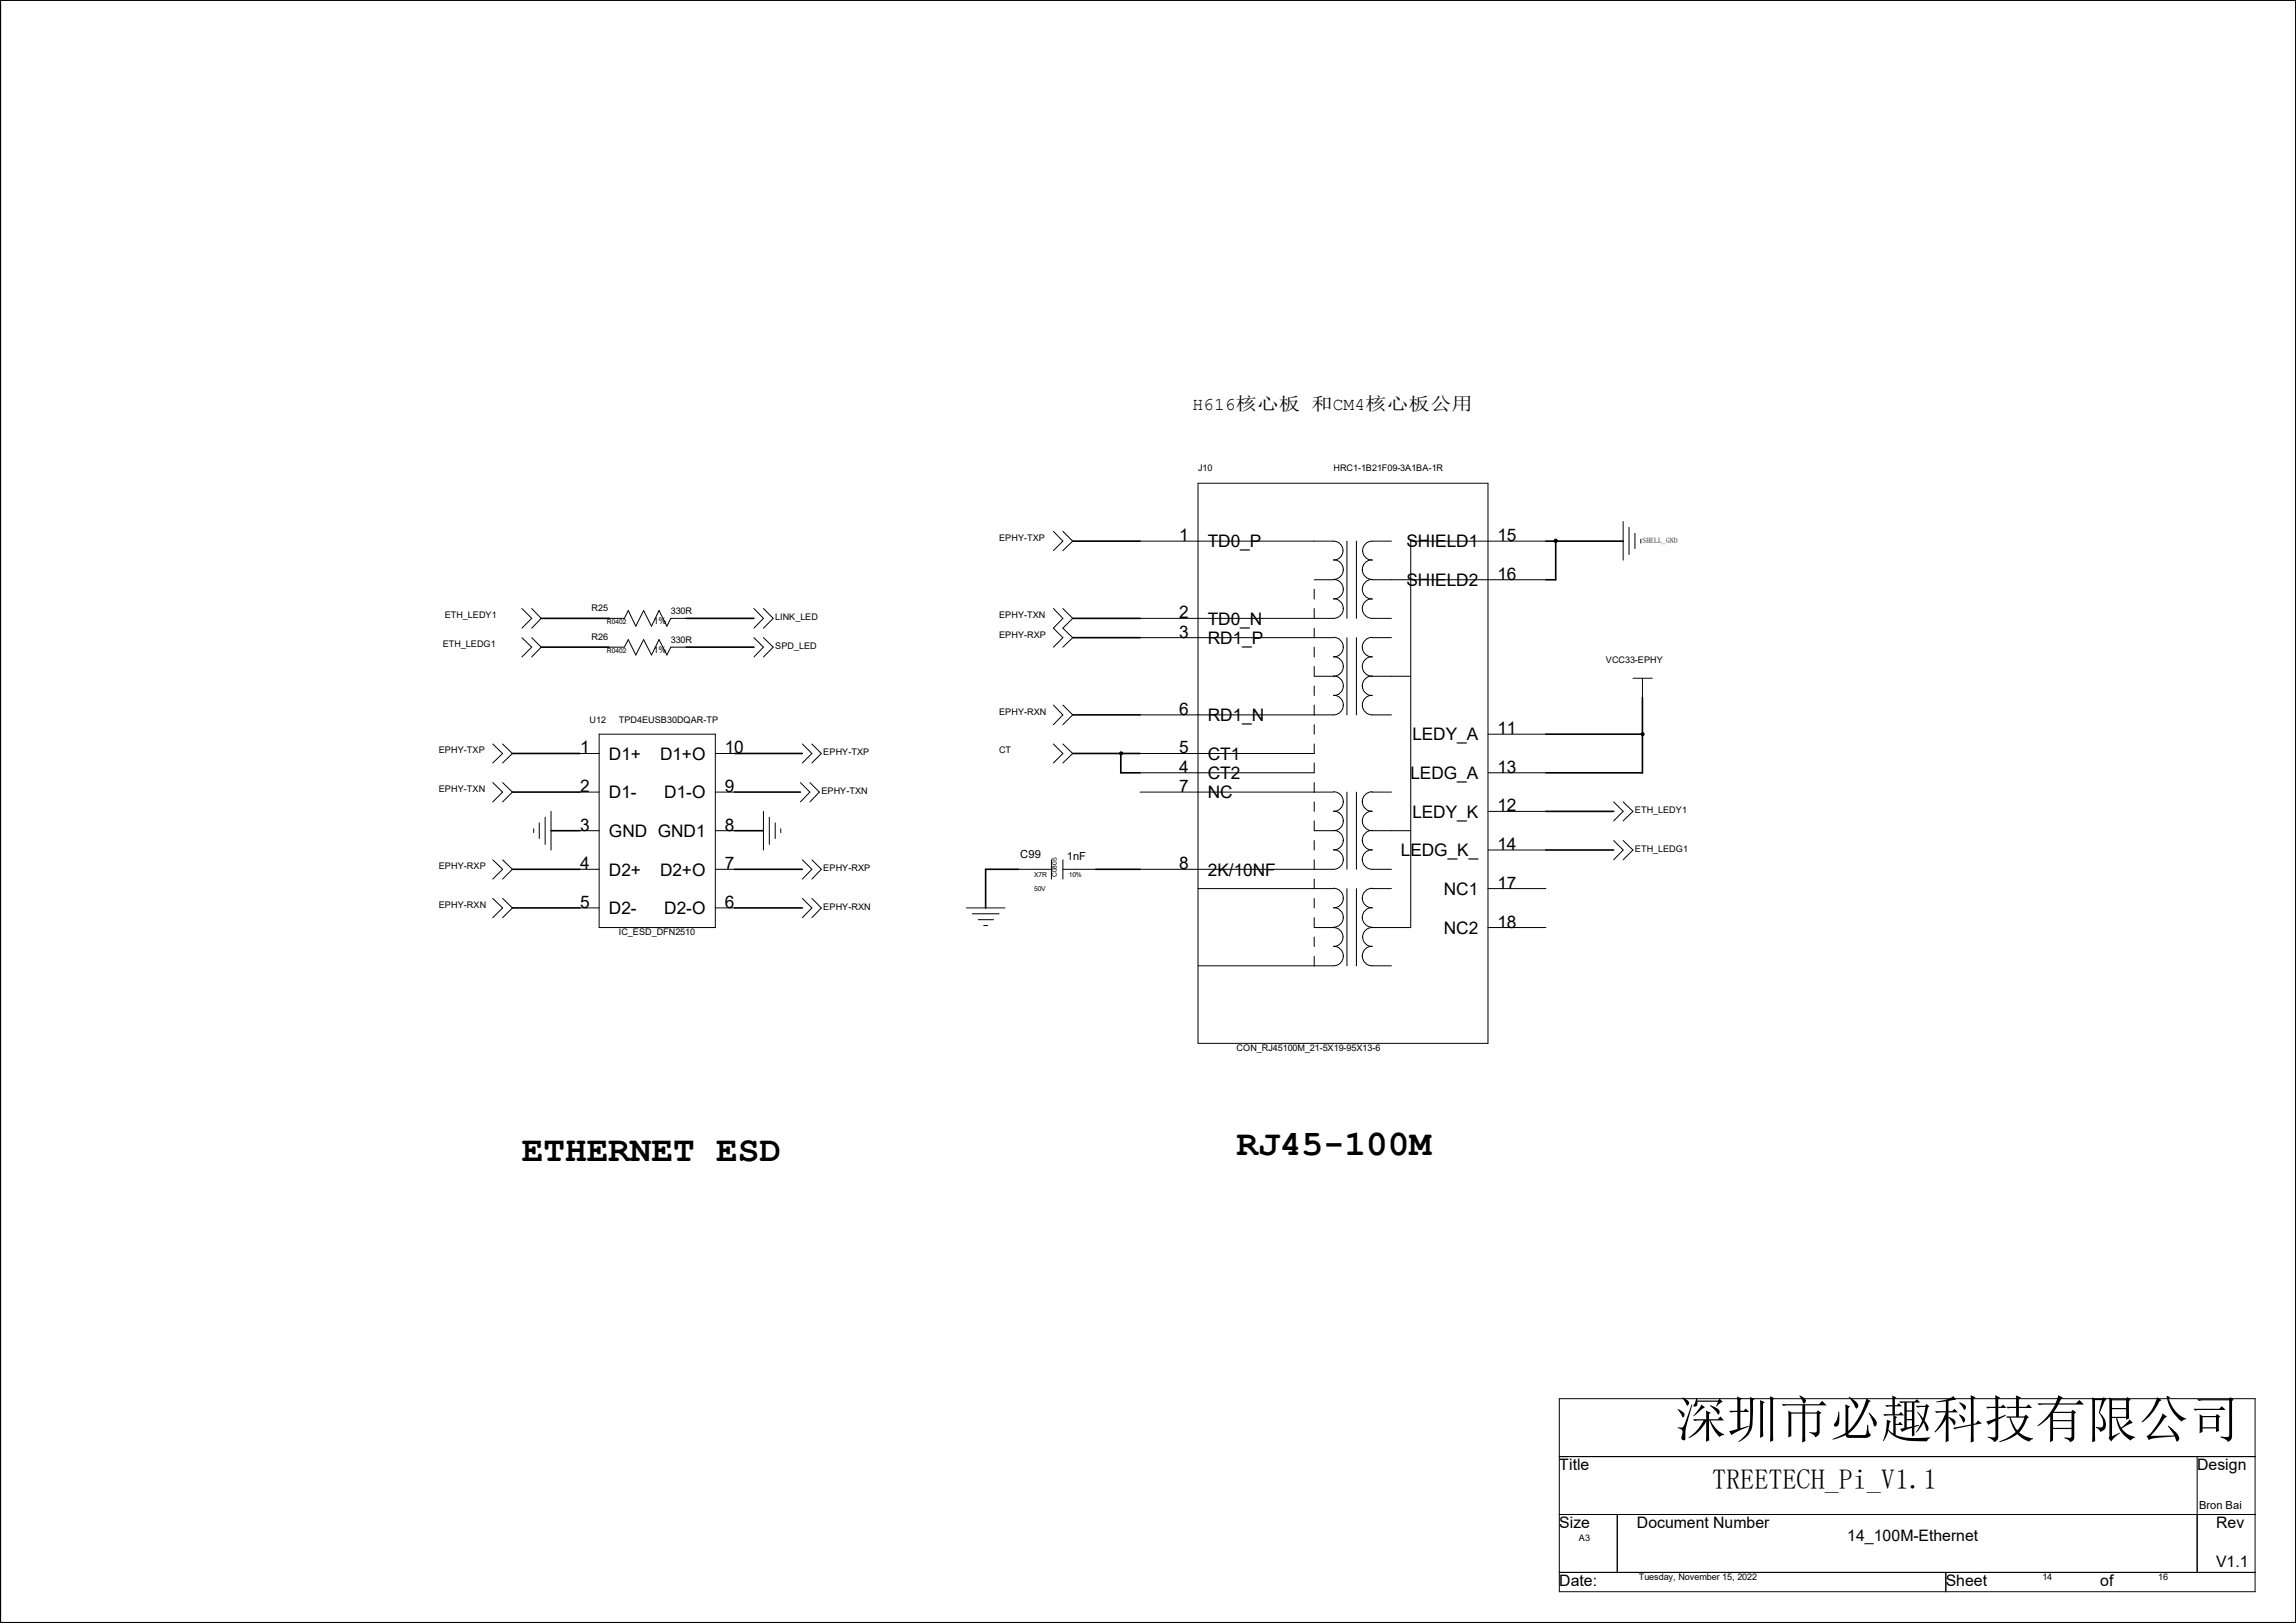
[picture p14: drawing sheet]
<svg xmlns="http://www.w3.org/2000/svg" width="297mm" height="210mm" viewBox="0 0 297 210" stroke-linecap="round" stroke-linejoin="round" font-family="sans-serif">
<defs><g id="words">
<text font-size="6.6" x="216.7" y="186">深圳市必趣科技有限公司</text>
<g font-size="4.7">
<text x="160" y="149.5">RJ45-100M</text>
<text x="67.5" y="150.2">ETHERNET ESD</text>
</g>
<text font-size="3.6" x="221.5" y="192.7">TREETECH_Pi_V1.1</text>
<text font-size="2.3" x="154.3" y="53">H616核心板 和CM4核心板公用</text>
<g font-size="2.2">
<text x="152.5" y="70">1</text>
<text x="156.2" y="70.8">TD0_P</text>
<text x="181.9" y="70.8">SHIELD1</text>
<text x="193.7" y="70">15</text>
<text x="181.9" y="75.8">SHIELD2</text>
<text x="193.7" y="75">16</text>
<text x="152.5" y="80">2</text>
<text x="152.5" y="82.5">3</text>
<text x="156.2" y="80.8">TD0_N</text>
<text x="156.2" y="83.3">RD1_P</text>
<text x="152.5" y="92.5">6</text>
<text x="156.2" y="93.3">RD1_N</text>
<text x="182.7" y="95.8">LEDY_A</text>
<text x="193.7" y="95">11</text>
<text x="75" y="97.5">1</text>
<text x="78.8" y="98.3">D1+</text>
<text x="85.4" y="98.3">D1+O</text>
<text x="93.8" y="97.5">10</text>
<text x="152.5" y="100">4</text>
<text x="152.5" y="97.5">5</text>
<text x="156.2" y="100.8">CT2</text>
<text x="156.2" y="98.3">CT1</text>
<text x="182.4" y="100.8">LEDG_A</text>
<text x="193.7" y="100">13</text>
<text x="75" y="102.5">2</text>
<text x="75" y="107.5">3</text>
<text x="78.8" y="103.3">D1-</text>
<text x="85.9" y="103.3">D1-O</text>
<text x="93.8" y="102.5">9</text>
<text x="93.8" y="107.5">8</text>
<text x="152.5" y="102.5">7</text>
<text x="156.2" y="103.3">NC</text>
<text x="182.7" y="105.8">LEDY_K</text>
<text x="193.7" y="105">12</text>
<text x="75" y="112.5">4</text>
<text x="78.8" y="108.3">GND GND1</text>
<text x="78.8" y="113.3">D2+</text>
<text x="85.4" y="113.3">D2+O</text>
<text x="93.8" y="112.5">7</text>
<text x="152.5" y="112.5">8</text>
<text x="156.2" y="113.3">2K/10NF</text>
<text x="181.2" y="110.8">LEDG_K_</text>
<text x="193.7" y="110">14</text>
<text x="75" y="117.5">5</text>
<text x="78.8" y="118.3">D2-</text>
<text x="85.9" y="118.3">D2-O</text>
<text x="93.8" y="117.5">6</text>
<text x="186.8" y="115.8">NC1</text>
<text x="193.7" y="115">17</text>
<text x="186.8" y="120.8">NC2</text>
<text x="193.7" y="120">18</text>
</g>
<g font-size="2">
<text x="201.7" y="190.2">Title</text>
<text x="284.2" y="190.2">Design</text>
<text x="201.7" y="197.7">Size</text>
<text x="211.7" y="197.7">Document Number</text>
<text x="286.7" y="197.7">Rev</text>
<text x="239" y="199.4">14_100M-Ethernet</text>
<text x="286.7" y="202.7">V1.1</text>
<text x="201.7" y="205.2">Date:</text>
<text x="251.7" y="205.2">Sheet</text>
<text x="271.7" y="205.2">of</text>
</g>
<g font-size="1.4">
<text x="132" y="111">C99</text>
<text x="138" y="111.3">1nF</text>
<text x="284.5" y="195.2">Bron Bai</text>
</g>
<g font-size="1.2">
<text x="155" y="61">J10</text>
<text x="172.5" y="61">HRC1-1B21F09-3A1BA-1R</text>
<text x="129.2" y="70">EPHY-TXP</text>
<text x="57.3" y="83.7">ETH_LEDG1</text>
<text x="57.5" y="80">ETH_LEDY1</text>
<text x="76.5" y="79">R25</text>
<text x="76.5" y="82.8">R26</text>
<text x="84.5" y="80.8">1%</text>
<text x="86.8" y="79.5">330R</text>
<text x="86.8" y="83.2">330R</text>
<text x="100.3" y="80.3">LINK_LED</text>
<text x="100.3" y="84">SPD_LED</text>
<text x="129.2" y="80">EPHY-TXN</text>
<text x="129.2" y="82.5">EPHY-RXP</text>
<text x="84.5" y="84.5">1%</text>
<text x="207.7" y="85.8">VCC33-EPHY</text>
<text x="76.3" y="93.5">U12</text>
<text x="80" y="93.5">TPD4EUSB30DQAR-TP</text>
<text x="129.2" y="92.5">EPHY-RXN</text>
<text x="56.8" y="97.5">EPHY-TXP</text>
<text x="106.5" y="97.7">EPHY-TXP</text>
<text x="129.2" y="97.5">CT</text>
<text x="56.8" y="102.5">EPHY-TXN</text>
<text x="106.2" y="102.7">EPHY-TXN</text>
<text x="211.5" y="105.2">ETH_LEDY1</text>
<text x="56.8" y="112.5">EPHY-RXP</text>
<text x="106.5" y="112.7">EPHY-RXP</text>
<text x="211.5" y="110.2">ETH_LEDG1</text>
<text x="56.8" y="117.5">EPHY-RXN</text>
<text x="106.5" y="117.7">EPHY-RXN</text>
<text x="80" y="121">IC_ESD_DFN2510</text>
<text x="160" y="136">CON_RJ45100M_21-5X19-95X13-6</text>
<text x="204.2" y="199.4">A3</text>
<text x="212" y="204.5">Tuesday, November 15, 2022</text>
<text x="264.2" y="204.5">14</text>
<text x="279.2" y="204.5">16</text>
</g>
<text font-size="1" x="212.5" y="70.3">SHELL_GND</text>
<g font-size=".9">
<text x="78.5" y="80.8">R0402</text>
<text x="78.5" y="84.5">R0402</text>
<text x="133.8" y="113.5">X7R</text>
<text x="136.7" y="113.5" transform="rotate(-90 136.7 113.5)">C0805</text>
<text x="138.3" y="113.5">10%</text>
<text x="133.8" y="115.2">50V</text>
</g>
</g></defs>
<g fill="none" stroke="#000" stroke-width=".13">
<path d="M.1 0h296.9v209.9h-296.9zM67.5 78.7l1.3 1.3-1.3 1.3M68.8 78.7l1.2 1.3-1.2 1.3M97.5 78.7l1.3 1.3-1.3 1.3M98.8 78.7l1.2 1.3-1.2 1.3M136.3 68.7l1.2 1.3-1.2 1.2M136.3 78.7l1.2 1.3-1.2 1.3 1.2 1.2-1.2 1.2M137.5 68.7l1.3 1.3-1.3 1.2M137.5 78.7l1.3 1.3-1.3 1.3 1.3 1.2-1.3 1.2M147.5 70h25a1.23 1.23 0 0 1 1.2 1.2 1.23 1.23 0 0 1-1.2 1.3M155 62.5h37.5v72.5h-37.5zM170 75h2.5"/>
<path d="M170 76.2v1.3M170 78.7v1.3M172.5 77.5a1.19 1.19 0 0 1 1.2 1.2M172.5 72.4a1.2 1.2 0 0 1 1.2 1.3M173.8 73.7a1.27 1.27 0 0 1-1.3 1.3 1.19 1.19 0 0 1 1.2 1.2M173.8 78.7a1.27 1.27 0 0 1-1.3 1.3h-25M173.8 76.2a1.27 1.27 0 0 1-1.3 1.3M174.2 70v10M175.5 70v10M176.2 71.2a1.25 1.25 0 0 0 1.3 1.2 1.27 1.27 0 0 0-1.3 1.3M176.2 73.7a1.27 1.27 0 0 0 1.3 1.3M180 70h-2.5a1.23 1.23 0 0 0-1.2 1.2"/>
<path d="M200 75h-22.5a1.23 1.23 0 0 0-1.3 1.2 1.23 1.23 0 0 0 1.3 1.3 1.27 1.27 0 0 0-1.3 1.2 1.27 1.27 0 0 0 1.3 1.3h2.5M200 70h-17.5v50h-5a1.23 1.23 0 0 0-1.2 1.2M210 67.5v5M210.7 68.2v3.6M211.5 69v2M212.2 69.8v.5M63.7 96.3l1.3 1.2-1.3 1.2M65 96.3l1.3 1.2-1.3 1.2M67.5 82.5l1.3 1.2-1.3 1.3M68.8 82.5l1.2 1.2-1.2 1.3M75 97.5h2.5M77.5 95h15v25h-15z"/>
<path d="M78.8 80h2l.5-1 .9 2 1.1-2 1 2 .9-2 1.1 2 .5-1h2M78.8 83.7h2l.5-.9 .9 2 1.1-2 1 2 .9-2 1.1 2 .5-1.1h2M92.5 97.5h2.5M97.5 82.5l1.3 1.2-1.3 1.3M98.8 82.5l1.2 1.2-1.2 1.3M103.8 96.3l1.2 1.2-1.2 1.2M105 96.3l1.2 1.2-1.2 1.2M136.3 96.3l1.2 1.2-1.2 1.2M136.3 91.2l1.2 1.3-1.2 1.3M137.5 96.3l1.3 1.2-1.3 1.2M137.5 91.2l1.3 1.3-1.3 1.3M147.5 82.5h25"/>
<path d="M170 86.2v1.3h2.5a1.27 1.27 0 0 0 1.3-1.3M170 96.3v1.2h-22.5M170 98.7v1.3h-22.5M170 81.3v1.2M170 83.7v1.3M170 88.8v1.2M170 91.2v1.3M170 93.8v1.2M172.5 82.5a1.19 1.19 0 0 1 1.2 1.2M172.5 87.5a1.2 1.2 0 0 1 1.2 1.3M172.5 90a1.19 1.19 0 0 1 1.2 1.2M172.5 85a1.19 1.19 0 0 1 1.2 1.2"/>
<path d="M173.8 88.7a1.27 1.27 0 0 1-1.3 1.3M173.8 83.7a1.27 1.27 0 0 1-1.3 1.3M173.8 91.2a1.27 1.27 0 0 1-1.3 1.3h-25M174.2 82.5v10M175.5 82.5v10M176.2 88.8v-.1a1.19 1.19 0 0 0 1.3 1.3 1.27 1.27 0 0 0-1.3 1.2 1.27 1.27 0 0 0 1.3 1.3h2.5M177.5 87.5a1.19 1.19 0 0 0-1.3 1.2M177.5 87.5h5M180 82.5h-2.5a1.23 1.23 0 0 0-1.3 1.2 1.23 1.23 0 0 0 1.3 1.3 1.27 1.27 0 0 0-1.3 1.2 1.27 1.27 0 0 0 1.3 1.3M192.5 100h7.5M192.5 95h7.5M211.2 87.8h2.5"/>
<path d="M212.5 87.8v2.5M63.7 101.3l1.3 1.2-1.3 1.3M63.7 111.3l1.3 1.2-1.3 1.2M63.7 116.2l1.3 1.3-1.3 1.2M65 116.2l1.3 1.3-1.3 1.2M65 101.3l1.3 1.2-1.3 1.3M65 111.3l1.3 1.2-1.3 1.2M69 107.2v.5M69.8 106.5v2M70.5 105.7v3.6M71.3 105v5M75 107.5h2.5"/>
<path d="M75 102.5h2.5M75 112.5h2.5M75 117.5h2.5M92.5 107.5h2.5M92.5 102.5h2.5M92.5 112.5h2.5M92.5 117.5h2.5M98.8 105v5M99.5 105.7v3.6M100.3 106.5v2M101 107.2v.5M103.5 101.3l1.3 1.2-1.3 1.3"/>
<path d="M103.8 111.3l1.2 1.2-1.2 1.2M103.8 116.2l1.2 1.3-1.2 1.2M104.8 101.3l1.2 1.2-1.2 1.3M105 111.3l1.2 1.2-1.2 1.2M105 116.2l1.2 1.3-1.2 1.2M125 117.5h5M125.8 118.2h3.4M126.5 119h2M127.2 119.8h.6M131.7 112.5h4.3M136 111.3v2.4M137.5 112.5h4.3"/>
<path d="M137.5 111.3v2.4M147.5 102.5h25M155 115h17.5M170 106.2v1.3h2.5a1.27 1.27 0 0 0 1.3-1.3M170 118.7v1.3h2.5a1.23 1.23 0 0 1 1.2 1.2 1.23 1.23 0 0 1-1.2 1.3M170 101.3v1.2M170 103.8v1.2M170 108.8v1.2M170 111.3v1.2M170 113.7v1.3M170 116.2v1.3M172.5 104.9a1.19 1.19 0 0 1 1.2 1.3"/>
<path d="M172.5 109.9a1.2 1.2 0 0 1 1.2 1.4M172.5 107.4a1.2 1.2 0 0 1 1.2 1.4M172.5 102.4a1.2 1.2 0 0 1 1.2 1.4M172.5 117.4a1.2 1.2 0 0 1 1.2 1.3M172.5 114.9a1.2 1.2 0 0 1 1.2 1.3M173.8 108.7a1.27 1.27 0 0 1-1.3 1.3M173.8 103.7a1.27 1.27 0 0 1-1.3 1.3M173.8 111.2a1.27 1.27 0 0 1-1.3 1.3h-25M173.8 116.2a1.27 1.27 0 0 1-1.3 1.3M173.8 118.7a1.27 1.27 0 0 1-1.3 1.3M174.2 102.5v10M174.2 115v10"/>
<path d="M175.5 102.5v10M175.5 115v10M176.2 103.8v-.1a1.19 1.19 0 0 0 1.3 1.2 1.27 1.27 0 0 0-1.3 1.3 1.27 1.27 0 0 0 1.3 1.3M176.2 108.8v-.1a1.19 1.19 0 0 0 1.3 1.2 1.27 1.27 0 0 0-1.3 1.3M176.2 111.3v-.1a1.27 1.27 0 0 0 1.3 1.3h2.5M176.2 118.7a1.27 1.27 0 0 0 1.3 1.3M176.2 116.2a1.19 1.19 0 0 0 1.3 1.2 1.27 1.27 0 0 0-1.3 1.3M177.5 107.5a1.19 1.19 0 0 0-1.3 1.2M177.5 107.5h5M180 102.5h-2.5a1.19 1.19 0 0 0-1.3 1.2M180 115h-2.5a1.19 1.19 0 0 0-1.3 1.2M192.5 115h7.5"/>
<path d="M192.5 110h7.5M192.5 105h7.5M208.7 103.8l1.3 1.2-1.3 1.2M208.7 108.8l1.3 1.2-1.3 1.3M210 103.8l1.2 1.2-1.2 1.2M210 108.8l1.2 1.2-1.2 1.3M170 121.2v1.3M170 123.7v1.3M172.5 122.4a1.2 1.2 0 0 1 1.2 1.3M173.8 123.7a1.27 1.27 0 0 1-1.3 1.3h-17.5M176.2 121.2a1.25 1.25 0 0 0 1.3 1.2 1.27 1.27 0 0 0-1.3 1.3M176.2 123.7a1.27 1.27 0 0 0 1.3 1.3h2.5"/>
<path d="M192.5 120h7.5M201.7 181h90v25h-90zM201.7 188.5h90M201.7 196h90M209.2 196v7.5M284.2 188.5v15M.1 209.9h.1M201.7 203.5h90M251.7 203.5v2.5"/>
<circle cx="201.2" cy="70" r=".21"/>
<circle cx="145" cy="97.5" r=".2"/>
<circle cx="212.5" cy="95" r=".2"/>
</g>
<g fill="none" stroke="#000" stroke-width=".21">
<path d="M138.8 70h8.7M200 70h10M201.2 70v5h-1.2M66.3 97.5h8.7M70 80h8.8M70 83.7h8.8M88.8 80h8.7M88.8 83.7h8.7M95 97.5h8.8M138.8 92.5h8.7M138.8 82.5h8.7M138.8 80h8.7"/>
<path d="M138.8 97.5h8.7M145 97.5v2.5h2.5M200 95h12.5M212.5 90.3v9.7h-12.5M66.3 117.5h8.7M66.3 112.5h8.7M66.3 102.5h8.7M71.3 107.5h3.7M95 117.5h8.8M95 112.5h8.8M95 102.5h8.5M95 107.5h3.8"/>
<path d="M131.7 112.5h-4.2v5M141.8 112.5h5.7M200 110h8.7M200 105h8.7"/>
</g>
<g fill="#000">
<circle cx="201.2" cy="70" r=".21"/>
<circle cx="145" cy="97.5" r=".2"/>
<circle cx="212.5" cy="95" r=".2"/>
</g>
<use href="#words"/>
</svg>
